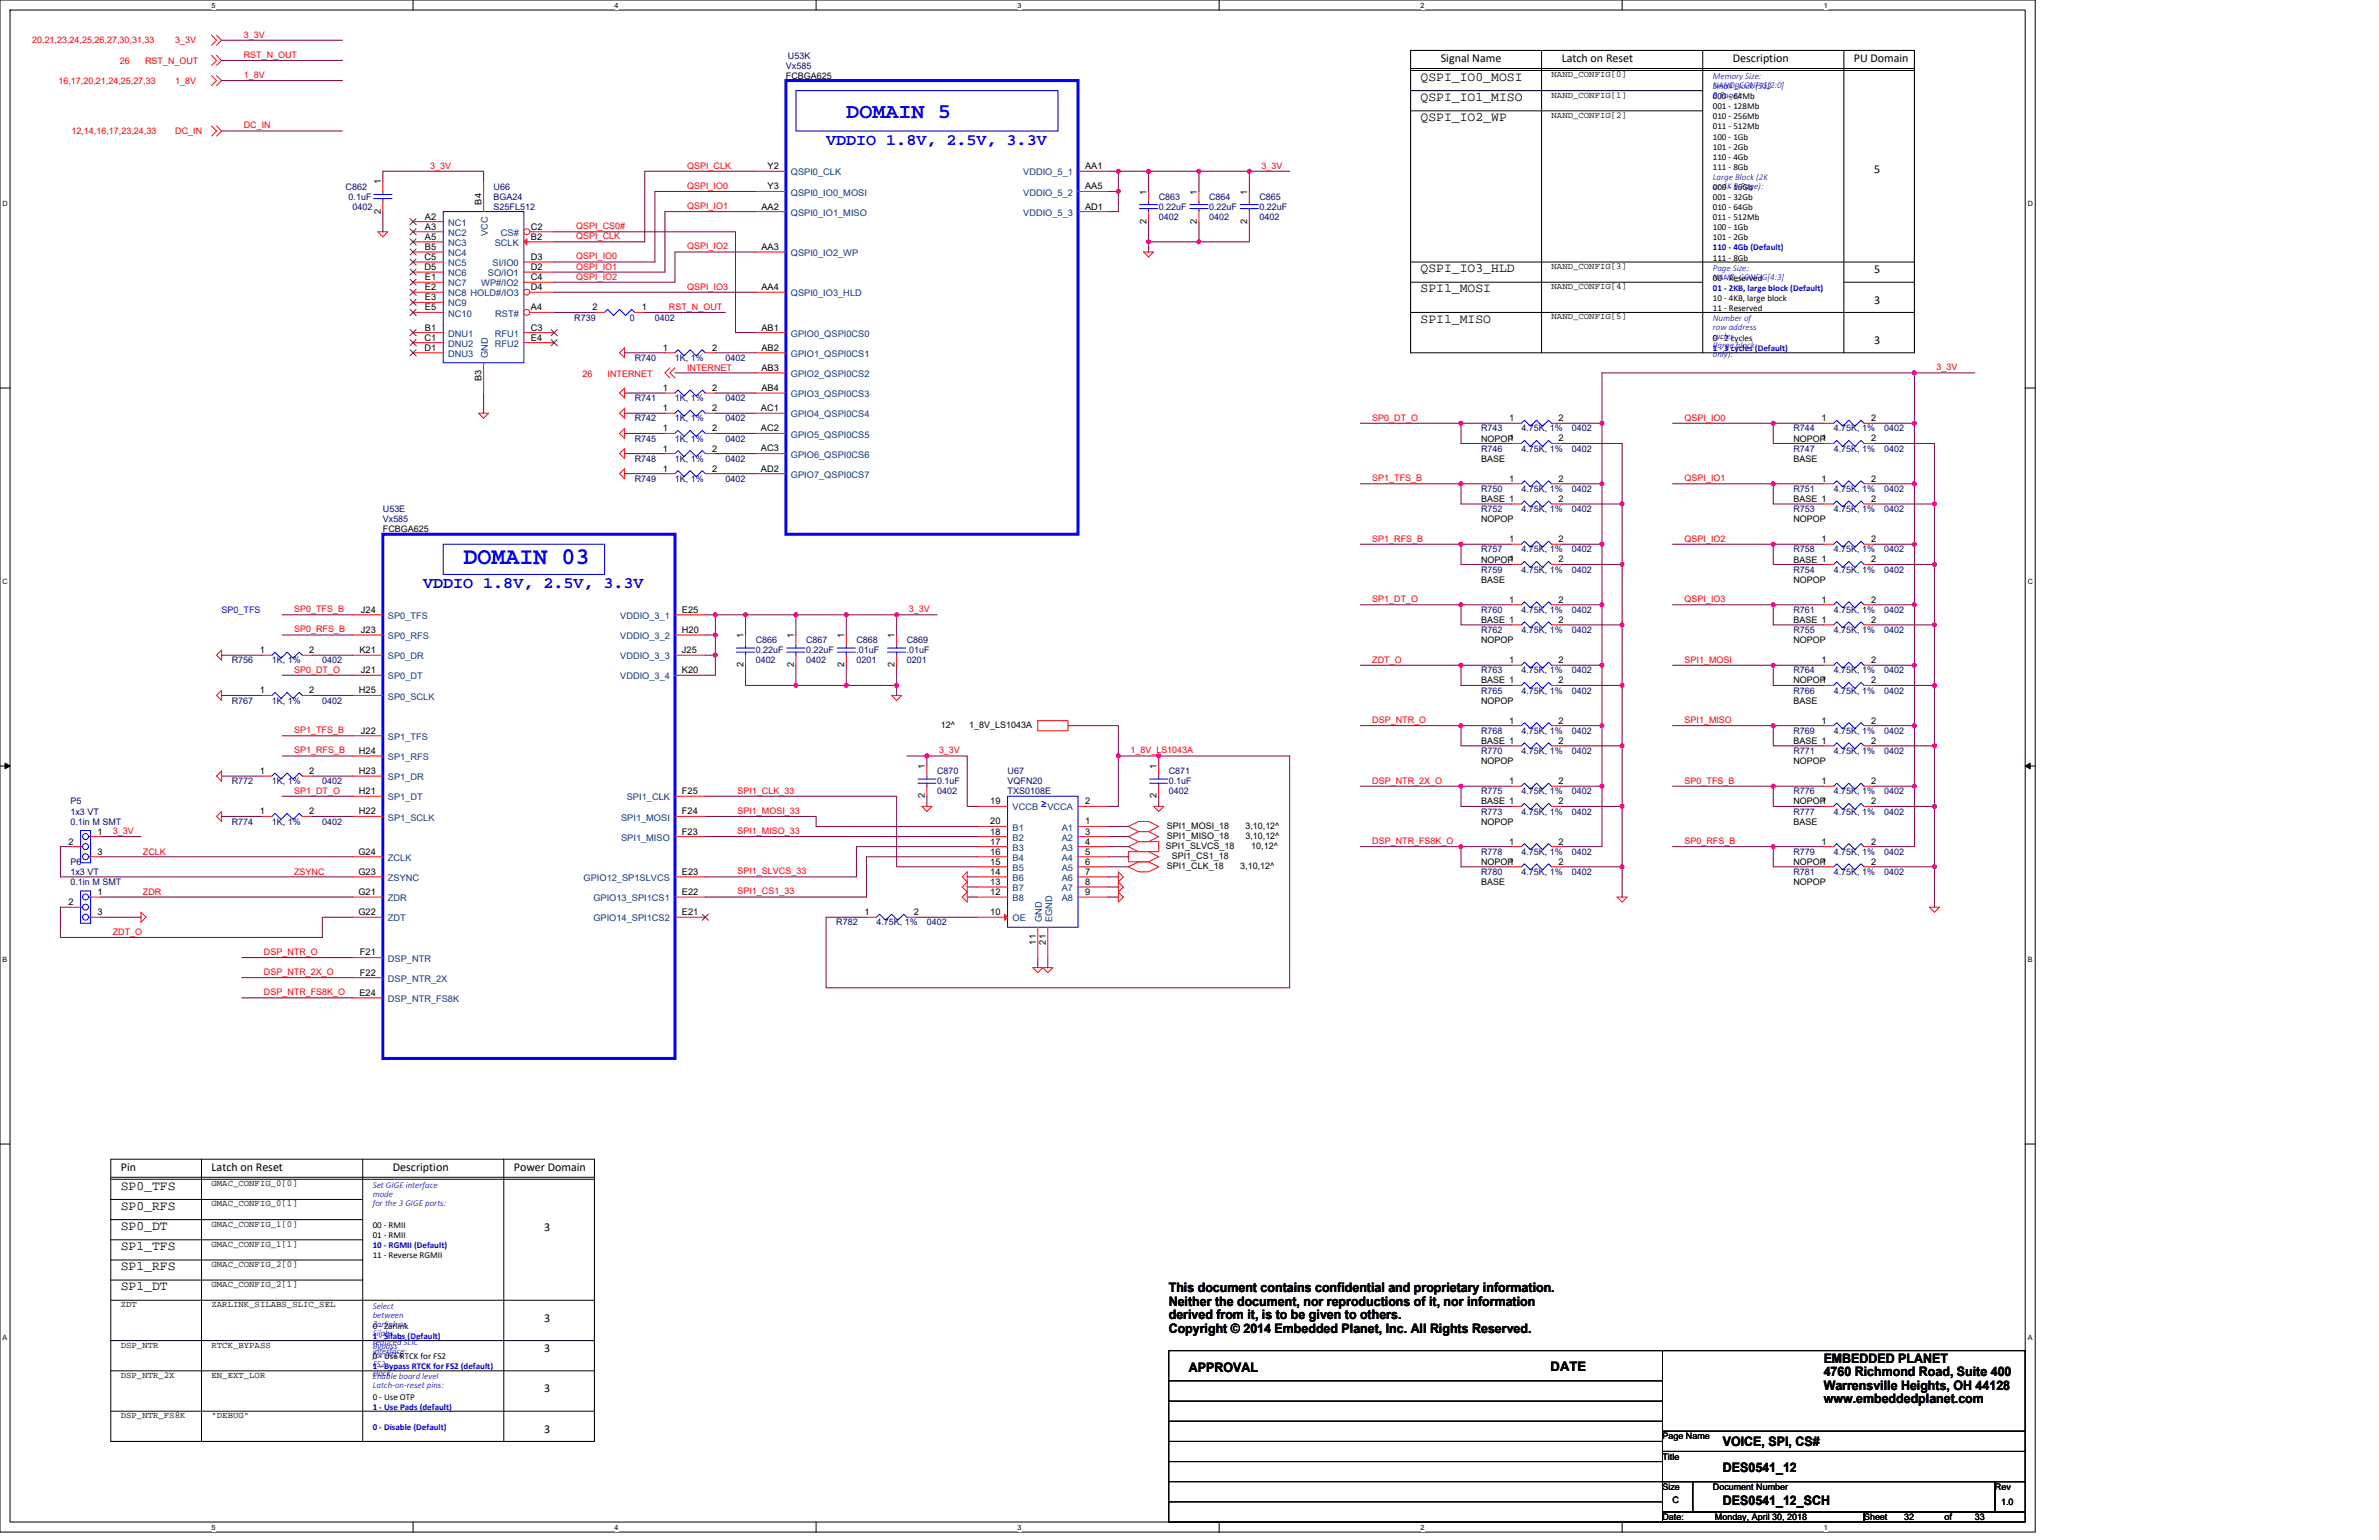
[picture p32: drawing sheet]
<svg xmlns="http://www.w3.org/2000/svg" width="432mm" height="279mm" viewBox="0 0 432 279" stroke-linecap="round" stroke-linejoin="round" font-family="sans-serif">
<defs><g id="words">
<text font-size="4.4" fill="#00f" x="84.1" y="102.4">DOMAIN 03</text>
<text font-size="3.8" fill="#00f" x="153.6" y="21.5">DOMAIN 5</text>
<g font-size="2.9" fill="#00f">
<text x="149.9" y="26.2">VDDIO 1.8V, 2.5V, 3.3V</text>
<text x="76.8" y="106.7">VDDIO 1.8V, 2.5V, 3.3V</text>
</g>
<g font-size="2.4">
<text x="257.9" y="14.6">QSPI_IO0_MOSI</text>
<text x="257.9" y="18.3">QSPI_IO1_MISO</text>
<text x="257.9" y="22">QSPI_IO2_WP</text>
<text x="257.9" y="49.4">QSPI_IO3_HLD</text>
<text x="257.9" y="53.1">SPI1_MOSI</text>
<text x="257.9" y="58.5">SPI1_MISO</text>
<text x="21.9" y="215.8">SP0_TFS</text>
<text x="21.9" y="219.5">SP0_RFS</text>
<text x="21.9" y="223.1">SP0_DT</text>
<text x="21.9" y="226.8">SP1_TFS</text>
<text x="21.9" y="230.5">SP1_RFS</text>
<text x="21.9" y="234.1">SP1_DT</text>
<text x="212.1" y="234.4">This document contains confidential and proprietary information.</text>
<text x="212.1" y="236.9">Neither the document, nor reproductions of it, nor information</text>
<text x="212.1" y="239.4">derived from it, is to be given to others.</text>
<text x="212.1" y="241.8">Copyright © 2014 Embedded Planet, Inc. All Rights Reserved.</text>
<text x="215.8" y="248.9">APPROVAL</text>
<text x="281.5" y="248.7">DATE</text>
<text x="331" y="247.2">EMBEDDED PLANET</text>
<text x="331" y="249.7">4760 Richmond Road, Suite 400</text>
<text x="331" y="252.2">Warrensville Heights, OH 44128</text>
<text x="331" y="254.6">www.embeddedplanet.com</text>
<text x="312.7" y="262.4">VOICE, SPI, CS#</text>
<text x="312.7" y="267">DES0541_12</text>
<text x="312.7" y="273">DES0541_12_SCH</text>
</g>
<g font-size="2.2">
<text x="261.5" y="11.2">Signal Name</text>
<text x="283.5" y="11.2">Latch on Reset</text>
<text x="314.5" y="11.2">Description</text>
<text x="336.5" y="11.2">PU Domain</text>
<text x="340.1" y="31.3">5</text>
<text x="340.1" y="49.6">5</text>
<text x="340.1" y="55.1">3</text>
<text x="340.1" y="62.4">3</text>
<text x="21.9" y="212.4">Pin</text>
<text x="38.4" y="212.4">Latch on Reset</text>
<text x="71.3" y="212.4">Description</text>
<text x="93.3" y="212.4">Power Domain</text>
<text x="98.7" y="223.4">3</text>
<text x="98.7" y="239.8">3</text>
<text x="98.7" y="245.3">3</text>
<text x="98.7" y="252.6">3</text>
<text x="98.7" y="259.9">3</text>
</g>
<g font-size="1.7">
<text x="69.1" y="33.5" transform="rotate(-90 69.1 33.5)">1</text>
<text x="139.3" y="34.4">Y3</text>
<text x="139.3" y="30.7">Y2</text>
<text x="196.9" y="30.7">AA1</text>
<text x="196.9" y="34.4">AA5</text>
<text x="208.1" y="35.3" transform="rotate(-90 208.1 35.3)">1</text>
<text x="217.2" y="35.3" transform="rotate(-90 217.2 35.3)">1</text>
<text x="226.4" y="35.3" transform="rotate(-90 226.4 35.3)">1</text>
<text x="69.1" y="38.8" transform="rotate(-90 69.1 38.8)">2</text>
<text x="77.1" y="39.8">A2</text>
<text x="77.1" y="41.7">A3</text>
<text x="87.4" y="37.1" transform="rotate(-90 87.4 37.1)">B4</text>
<text x="96.4" y="41.7">C2</text>
<text x="138.2" y="38">AA2</text>
<text x="196.9" y="38">AD1</text>
<text x="208.1" y="40.6" transform="rotate(-90 208.1 40.6)">2</text>
<text x="217.2" y="40.6" transform="rotate(-90 217.2 40.6)">2</text>
<text x="226.4" y="40.6" transform="rotate(-90 226.4 40.6)">2</text>
<text x="77" y="47.2">C5</text>
<text x="77.1" y="43.5">A5</text>
<text x="77.1" y="45.3">B5</text>
<text x="96.4" y="43.5">B2</text>
<text x="96.4" y="47.2">D3</text>
<text x="138.2" y="45.3">AA3</text>
<text x="77" y="49">D5</text>
<text x="77.1" y="50.8">E1</text>
<text x="77.1" y="52.6">E2</text>
<text x="96.4" y="52.6">D4</text>
<text x="96.4" y="50.8">C4</text>
<text x="96.4" y="49">D2</text>
<text x="138.2" y="52.6">AA4</text>
<text x="77.1" y="54.5">E3</text>
<text x="77.1" y="56.3">E5</text>
<text x="77.1" y="60">B1</text>
<text x="96.4" y="60">C3</text>
<text x="96.4" y="56.3">A4</text>
<text x="107.5" y="56.3">2</text>
<text x="116.5" y="56.3">1</text>
<text x="138.2" y="60">AB1</text>
<text x="77" y="61.8">C1</text>
<text x="77" y="63.6">D1</text>
<text x="96.4" y="61.8">E4</text>
<text x="120.3" y="63.6">1</text>
<text x="129.3" y="63.6">2</text>
<text x="138.2" y="63.6">AB2</text>
<text x="87.4" y="69.2" transform="rotate(-90 87.4 69.2)">B3</text>
<text x="120.3" y="70.9">1</text>
<text x="129.3" y="70.9">2</text>
<text x="138.2" y="70.9">AB4</text>
<text x="138.2" y="67.3">AB3</text>
<text x="120.3" y="74.6">1</text>
<text x="129.3" y="74.6">2</text>
<text x="138.1" y="74.6">AC1</text>
<text x="273.9" y="76.4">1</text>
<text x="282.9" y="76.4">2</text>
<text x="330.6" y="76.4">1</text>
<text x="339.6" y="76.4">2</text>
<text x="120.3" y="81.9">1</text>
<text x="120.3" y="78.3">1</text>
<text x="129.3" y="81.9">2</text>
<text x="129.3" y="78.3">2</text>
<text x="138.1" y="78.3">AC2</text>
<text x="138.1" y="81.9">AC3</text>
<text x="273.9" y="80.1">1</text>
<text x="282.9" y="80.1">2</text>
<text x="330.6" y="80.1">1</text>
<text x="339.6" y="80.1">2</text>
<text x="120.3" y="85.6">1</text>
<text x="129.3" y="85.6">2</text>
<text x="138.1" y="85.6">AD2</text>
<text x="273.9" y="87.4">1</text>
<text x="282.9" y="87.4">2</text>
<text x="330.6" y="87.4">1</text>
<text x="339.6" y="87.4">2</text>
<text x="282.9" y="91.1">2</text>
<text x="339.6" y="91.1">2</text>
<text x="273.9" y="98.4">1</text>
<text x="282.9" y="98.4">2</text>
<text x="330.6" y="98.4">1</text>
<text x="339.6" y="98.4">2</text>
<text x="273.9" y="102">1</text>
<text x="282.9" y="102">2</text>
<text x="339.6" y="102">2</text>
<text x="65.5" y="111.2">J24</text>
<text x="123.8" y="111.2">E25</text>
<text x="273.9" y="109.3">1</text>
<text x="282.9" y="113">2</text>
<text x="282.9" y="109.3">2</text>
<text x="330.6" y="109.3">1</text>
<text x="339.6" y="109.3">2</text>
<text x="339.6" y="113">2</text>
<text x="47.2" y="118.5">1</text>
<text x="56.1" y="118.5">2</text>
<text x="65.2" y="118.5">K21</text>
<text x="65.5" y="114.8">J23</text>
<text x="123.8" y="114.8">H20</text>
<text x="123.8" y="118.5">J25</text>
<text x="134.9" y="115.8" transform="rotate(-90 134.9 115.8)">1</text>
<text x="144.1" y="115.8" transform="rotate(-90 144.1 115.8)">1</text>
<text x="153.2" y="115.8" transform="rotate(-90 153.2 115.8)">1</text>
<text x="162.4" y="115.8" transform="rotate(-90 162.4 115.8)">1</text>
<text x="47.2" y="125.8">1</text>
<text x="56.1" y="125.8">2</text>
<text x="65.2" y="125.8">H25</text>
<text x="65.5" y="122.1">J21</text>
<text x="123.8" y="122.1">K20</text>
<text x="134.9" y="121.1" transform="rotate(-90 134.9 121.1)">2</text>
<text x="144.1" y="121.1" transform="rotate(-90 144.1 121.1)">2</text>
<text x="153.2" y="121.1" transform="rotate(-90 153.2 121.1)">2</text>
<text x="162.4" y="121.1" transform="rotate(-90 162.4 121.1)">2</text>
<text x="273.9" y="120.3">1</text>
<text x="282.9" y="120.3">2</text>
<text x="282.9" y="124">2</text>
<text x="330.6" y="124">1</text>
<text x="330.6" y="120.3">1</text>
<text x="339.6" y="124">2</text>
<text x="339.6" y="120.3">2</text>
<text x="273.9" y="131.3">1</text>
<text x="282.9" y="131.3">2</text>
<text x="330.6" y="131.3">1</text>
<text x="339.6" y="131.3">2</text>
<text x="65.2" y="136.8">H24</text>
<text x="65.5" y="133.1">J22</text>
<text x="282.9" y="134.9">2</text>
<text x="339.6" y="134.9">2</text>
<text x="47.2" y="140.4">1</text>
<text x="56.1" y="140.4">2</text>
<text x="65.2" y="140.4">H23</text>
<text x="167.9" y="139.5" transform="rotate(-90 167.9 139.5)">1</text>
<text x="209.9" y="139.5" transform="rotate(-90 209.9 139.5)">1</text>
<text x="273.9" y="142.3">1</text>
<text x="282.9" y="142.3">2</text>
<text x="330.6" y="142.3">1</text>
<text x="339.6" y="142.3">2</text>
<text x="47.2" y="147.7">1</text>
<text x="56.1" y="147.7">2</text>
<text x="65.2" y="144.1">H21</text>
<text x="65.2" y="147.7">H22</text>
<text x="123.8" y="147.7">F24</text>
<text x="123.8" y="144.1">F25</text>
<text x="167.9" y="144.8" transform="rotate(-90 167.9 144.8)">2</text>
<text x="179.7" y="149.6">20</text>
<text x="179.7" y="145.9">19</text>
<text x="196.9" y="149.6">1</text>
<text x="196.9" y="145.9">2</text>
<text x="209.9" y="144.8" transform="rotate(-90 209.9 144.8)">2</text>
<text x="282.9" y="145.9">2</text>
<text x="330.6" y="145.9">1</text>
<text x="339.6" y="145.9">2</text>
<text x="12.4" y="153.2">2</text>
<text x="17.7" y="151.4">1</text>
<text x="17.7" y="155.1">3</text>
<text x="65" y="155.1">G24</text>
<text x="123.8" y="151.4">F23</text>
<text x="179.7" y="151.4">18</text>
<text x="179.7" y="153.2">17</text>
<text x="179.7" y="155.1">16</text>
<text x="196.9" y="151.4">3</text>
<text x="196.9" y="153.2">4</text>
<text x="196.9" y="155.1">5</text>
<text x="273.9" y="153.2">1</text>
<text x="282.9" y="153.2">2</text>
<text x="330.6" y="153.2">1</text>
<text x="339.6" y="153.2">2</text>
<text x="65" y="158.7">G23</text>
<text x="123.8" y="158.7">E23</text>
<text x="179.7" y="156.9">15</text>
<text x="179.7" y="158.7">14</text>
<text x="179.7" y="160.5">13</text>
<text x="196.9" y="156.9">6</text>
<text x="196.9" y="158.7">7</text>
<text x="196.9" y="160.5">8</text>
<text x="273.9" y="156.9">1</text>
<text x="282.9" y="156.9">2</text>
<text x="330.6" y="156.9">1</text>
<text x="339.6" y="156.9">2</text>
<text x="12.4" y="164.2">2</text>
<text x="17.7" y="162.4">1</text>
<text x="17.7" y="166">3</text>
<text x="65" y="162.4">G21</text>
<text x="65" y="166">G22</text>
<text x="123.8" y="166">E21</text>
<text x="123.8" y="162.4">E22</text>
<text x="156.9" y="166">1</text>
<text x="165.9" y="166">2</text>
<text x="179.7" y="166">10</text>
<text x="179.7" y="162.4">12</text>
<text x="196.9" y="162.4">9</text>
<text x="65.3" y="173.4">F21</text>
<text x="188" y="171.4" transform="rotate(-90 188 171.4)">11</text>
<text x="189.8" y="171.4" transform="rotate(-90 189.8 171.4)">21</text>
<text x="65.3" y="177">F22</text>
<text x="65.2" y="180.7">E24</text>
</g>
<g font-size="1.7" fill="#004080">
<text x="143.6" y="35.5">QSPI0_IO0_MOSI</text>
<text x="143.6" y="31.8">QSPI0_CLK</text>
<text x="185.7" y="31.8">VDDIO_5_1</text>
<text x="185.7" y="35.5">VDDIO_5_2</text>
<text x="81.4" y="41">NC1</text>
<text x="143.6" y="39.1">QSPI0_IO1_MISO</text>
<text x="185.7" y="39.1">VDDIO_5_3</text>
<text x="81.4" y="42.8">NC2</text>
<text x="81.4" y="44.6">NC3</text>
<text x="81.4" y="46.5">NC4</text>
<text x="88.5" y="42.8" transform="rotate(-90 88.5 42.8)">VCC</text>
<text x="89.8" y="44.6">SCLK</text>
<text x="90.9" y="42.8">CS#</text>
<text x="143.6" y="46.5">QSPI0_IO2_WP</text>
<text x="81.4" y="48.3">NC5</text>
<text x="81.4" y="50.1">NC6</text>
<text x="81.4" y="51.9">NC7</text>
<text x="81.4" y="53.8">NC8 HOLD#/IO3</text>
<text x="87.4" y="51.9">WP#/IO2</text>
<text x="88.6" y="50.1">SO/IO1</text>
<text x="89.4" y="48.3">SI/IO0</text>
<text x="143.6" y="53.8">QSPI0_IO3_HLD</text>
<text x="81.4" y="55.6">NC9</text>
<text x="81.4" y="57.4">NC10</text>
<text x="89.9" y="57.4">RST#</text>
<text x="81.4" y="61.1">DNU1</text>
<text x="81.4" y="62.9">DNU2</text>
<text x="81.4" y="64.7">DNU3</text>
<text x="88.5" y="64.9" transform="rotate(-90 88.5 64.9)">GND</text>
<text x="89.8" y="61.1">RFU1</text>
<text x="89.8" y="62.9">RFU2</text>
<text x="143.6" y="64.7">GPIO1_QSPI0CS1</text>
<text x="143.6" y="61.1">GPIO0_QSPI0CS0</text>
<text x="143.6" y="68.4">GPIO2_QSPI0CS2</text>
<text x="143.6" y="72.1">GPIO3_QSPI0CS3</text>
<text x="143.6" y="75.7">GPIO4_QSPI0CS4</text>
<text x="143.6" y="79.4">GPIO5_QSPI0CS5</text>
<text x="143.6" y="83">GPIO6_QSPI0CS6</text>
<text x="143.6" y="86.7">GPIO7_QSPI0CS7</text>
<text x="70.4" y="112.3">SP0_TFS</text>
<text x="112.6" y="112.3">VDDIO_3_1</text>
<text x="70.4" y="116">SP0_RFS</text>
<text x="70.4" y="119.6">SP0_DR</text>
<text x="112.6" y="116">VDDIO_3_2</text>
<text x="112.6" y="119.6">VDDIO_3_3</text>
<text x="70.4" y="123.3">SP0_DT</text>
<text x="112.6" y="123.3">VDDIO_3_4</text>
<text x="70.4" y="126.9">SP0_SCLK</text>
<text x="70.4" y="134.2">SP1_TFS</text>
<text x="70.4" y="137.9">SP1_RFS</text>
<text x="70.4" y="141.5">SP1_DR</text>
<text x="70.4" y="145.2">SP1_DT</text>
<text x="70.4" y="148.9">SP1_SCLK</text>
<text x="112.7" y="148.9">SPI1_MOSI</text>
<text x="113.8" y="145.2">SPI1_CLK</text>
<text x="183.8" y="147">VCCB</text>
<text x="190.1" y="147">VCCA</text>
<text x="112.7" y="152.5">SPI1_MISO</text>
<text x="183.8" y="150.7">B1</text>
<text x="183.8" y="152.5">B2</text>
<text x="183.8" y="154.3">B3</text>
<text x="192.7" y="150.7">A1</text>
<text x="192.7" y="152.5">A2</text>
<text x="192.7" y="154.3">A3</text>
<text x="70.4" y="156.2">ZCLK</text>
<text x="70.4" y="159.8">ZSYNC</text>
<text x="105.9" y="159.8">GPIO12_SP1SLVCS</text>
<text x="183.8" y="156.2">B4</text>
<text x="183.8" y="158">B5</text>
<text x="183.8" y="159.8">B6</text>
<text x="183.8" y="161.7">B7</text>
<text x="192.7" y="156.2">A4</text>
<text x="192.7" y="158">A5</text>
<text x="192.7" y="159.8">A6</text>
<text x="192.7" y="161.7">A7</text>
<text x="70.4" y="163.5">ZDR</text>
<text x="70.4" y="167.2">ZDT</text>
<text x="107.7" y="167.2">GPIO14_SPI1CS2</text>
<text x="107.7" y="163.5">GPIO13_SPI1CS1</text>
<text x="183.8" y="167.2">OE</text>
<text x="183.8" y="163.5">B8</text>
<text x="189.1" y="167.3" transform="rotate(-90 189.1 167.3)">GND</text>
<text x="190.9" y="167.3" transform="rotate(-90 190.9 167.3)">EGND</text>
<text x="192.7" y="163.5">A8</text>
<text x="70.4" y="174.5">DSP_NTR</text>
<text x="70.4" y="178.1">DSP_NTR_2X</text>
<text x="70.4" y="181.8">DSP_NTR_FS8K</text>
</g>
<g font-size="1.6" fill="#f00">
<text x="5.8" y="7.9">20,21,23,24,25,26,27,30,31,33</text>
<text x="21.8" y="11.5">26</text>
<text x="26.3" y="11.5">RST_N_OUT</text>
<text x="31.8" y="7.9">3_3V</text>
<text x="44.2" y="6.8">3_3V</text>
<text x="44.2" y="10.5">RST_N_OUT</text>
<text x="10.6" y="15.2">16,17,20,21,24,25,27,33</text>
<text x="31.8" y="15.2">1_8V</text>
<text x="44.2" y="14.2">1_8V</text>
<text x="44.2" y="23.3">DC_IN</text>
<text x="13" y="24.3">12,14,16,17,23,24,33</text>
<text x="31.8" y="24.3">DC_IN</text>
<text x="78.1" y="30.6">3_3V</text>
<text x="124.7" y="30.6">QSPI_CLK</text>
<text x="124.7" y="34.3">QSPI_IO0</text>
<text x="229" y="30.6">3_3V</text>
<text x="104.6" y="41.6">QSPI_CS0#</text>
<text x="124.7" y="37.9">QSPI_IO1</text>
<text x="104.6" y="47.1">QSPI_IO0</text>
<text x="104.6" y="43.4">QSPI_CLK</text>
<text x="124.7" y="45.3">QSPI_IO2</text>
<text x="104.6" y="48.9">QSPI_IO1</text>
<text x="104.6" y="50.7">QSPI_IO2</text>
<text x="124.7" y="52.6">QSPI_IO3</text>
<text x="121.4" y="56.2">RST_N_OUT</text>
<text x="105.7" y="68.4">26</text>
<text x="110.3" y="68.4">INTERNET</text>
<text x="124.7" y="67.3">INTERNET</text>
<text x="351.5" y="67.2">3_3V</text>
<text x="249.1" y="76.3">SP0_DT_O</text>
<text x="305.8" y="76.3">QSPI_IO0</text>
<text x="249.1" y="87.3">SP1_TFS_B</text>
<text x="305.8" y="87.3">QSPI_IO1</text>
<text x="249.1" y="98.3">SP1_RFS_B</text>
<text x="305.8" y="98.3">QSPI_IO2</text>
<text x="53.4" y="111.1">SP0_TFS_B</text>
<text x="165" y="111.1">3_3V</text>
<text x="249.1" y="109.3">SP1_DT_O</text>
<text x="305.8" y="109.3">QSPI_IO3</text>
<text x="53.4" y="114.7">SP0_RFS_B</text>
<text x="53.4" y="122">SP0_DT_O</text>
<text x="249.1" y="120.2">ZDT_O</text>
<text x="305.8" y="120.2">SPI1_MOSI</text>
<text x="249.1" y="131.2">DSP_NTR_O</text>
<text x="305.8" y="131.2">SPI1_MISO</text>
<text x="53.4" y="133">SP1_TFS_B</text>
<text x="53.4" y="136.7">SP1_RFS_B</text>
<text x="170.4" y="136.7">3_3V</text>
<text x="205.2" y="136.7">1_8V_LS1043A</text>
<text x="53.4" y="144">SP1_DT_O</text>
<text x="133.9" y="144">SPI1_CLK_33</text>
<text x="249.1" y="142.2">DSP_NTR_2X_O</text>
<text x="305.8" y="142.2">SP0_TFS_B</text>
<text x="133.9" y="147.7">SPI1_MOSI_33</text>
<text x="20.5" y="151.3">3_3V</text>
<text x="26" y="155.1">ZCLK</text>
<text x="133.9" y="151.3">SPI1_MISO_33</text>
<text x="249.1" y="153.1">DSP_NTR_FS8K_O</text>
<text x="305.8" y="153.1">SP0_RFS_B</text>
<text x="53.4" y="158.7">ZSYNC</text>
<text x="133.9" y="158.6">SPI1_SLVCS_33</text>
<text x="26" y="162.4">ZDR</text>
<text x="133.9" y="162.3">SPI1_CS1_33</text>
<text x="20.5" y="169.6">ZDT_O</text>
<text x="47.9" y="173.3">DSP_NTR_O</text>
<text x="47.9" y="176.9">DSP_NTR_2X_O</text>
<text x="47.9" y="180.6">DSP_NTR_FS8K_O</text>
</g>
<g font-size="1.6" fill="#000080">
<text x="143" y="10.6">U53K</text>
<text x="142.6" y="12.4">Vx585</text>
<text x="62.7" y="34.4">C862</text>
<text x="89.6" y="34.4">U66</text>
<text x="63.3" y="36.2">0.1uF</text>
<text x="64" y="38.1">0402</text>
<text x="89.6" y="38.1">S25FL512</text>
<text x="89.6" y="36.2">BGA24</text>
<text x="210.3" y="36.2">C863</text>
<text x="210.3" y="38.1">0.22uF</text>
<text x="210.3" y="39.9">0402</text>
<text x="219.5" y="36.2">C864</text>
<text x="219.5" y="38.1">0.22uF</text>
<text x="219.5" y="39.9">0402</text>
<text x="228.6" y="36.2">C865</text>
<text x="228.6" y="38.1">0.22uF</text>
<text x="228.6" y="39.9">0402</text>
<text x="104.2" y="58.2">R739</text>
<text x="114.3" y="58.2">0</text>
<text x="118.9" y="58.2">0402</text>
<text x="115.2" y="65.5">R740</text>
<text x="122.5" y="65.5">1K, 1%</text>
<text x="131.7" y="65.5">0402</text>
<text x="115.2" y="72.8">R741</text>
<text x="115.2" y="76.5">R742</text>
<text x="122.5" y="72.8">1K, 1%</text>
<text x="122.5" y="76.5">1K, 1%</text>
<text x="131.7" y="72.8">0402</text>
<text x="131.7" y="76.5">0402</text>
<text x="115.2" y="83.8">R748</text>
<text x="115.2" y="80.1">R745</text>
<text x="122.5" y="83.8">1K, 1%</text>
<text x="122.5" y="80.1">1K, 1%</text>
<text x="131.7" y="83.8">0402</text>
<text x="131.7" y="80.1">0402</text>
<text x="268.8" y="81.9">R746</text>
<text x="268.8" y="78.3">R743</text>
<text x="276.1" y="81.9">4.75K, 1%</text>
<text x="276.1" y="78.3">4.75K, 1%</text>
<text x="285.3" y="81.9">0402</text>
<text x="285.3" y="78.3">0402</text>
<text x="325.5" y="78.3">R744</text>
<text x="325.5" y="81.9">R747</text>
<text x="332.8" y="78.3">4.75K, 1%</text>
<text x="332.8" y="81.9">4.75K, 1%</text>
<text x="342" y="78.3">0402</text>
<text x="342" y="81.9">0402</text>
<text x="115.2" y="87.4">R749</text>
<text x="122.5" y="87.4">1K, 1%</text>
<text x="131.7" y="87.4">0402</text>
<text x="268.8" y="89.3">R750</text>
<text x="276.1" y="89.3">4.75K, 1%</text>
<text x="285.3" y="89.3">0402</text>
<text x="325.5" y="89.3">R751</text>
<text x="332.8" y="89.3">4.75K, 1%</text>
<text x="342" y="89.3">0402</text>
<text x="69.5" y="92.9">U53E</text>
<text x="69.5" y="94.7">Vx585</text>
<text x="268.8" y="92.9">R752</text>
<text x="276.1" y="92.9">4.75K, 1%</text>
<text x="285.3" y="92.9">0402</text>
<text x="325.5" y="92.9">R753</text>
<text x="332.8" y="92.9">4.75K, 1%</text>
<text x="342" y="92.9">0402</text>
<text x="268.8" y="100.2">R757</text>
<text x="276.1" y="100.2">4.75K, 1%</text>
<text x="285.3" y="100.2">0402</text>
<text x="325.5" y="100.2">R758</text>
<text x="332.8" y="100.2">4.75K, 1%</text>
<text x="342" y="100.2">0402</text>
<text x="268.8" y="103.9">R759</text>
<text x="276.1" y="103.9">4.75K, 1%</text>
<text x="285.3" y="103.9">0402</text>
<text x="325.5" y="103.9">R754</text>
<text x="332.8" y="103.9">4.75K, 1%</text>
<text x="342" y="103.9">0402</text>
<text x="268.8" y="111.2">R760</text>
<text x="276.1" y="111.2">4.75K, 1%</text>
<text x="285.3" y="111.2">0402</text>
<text x="325.5" y="111.2">R761</text>
<text x="332.8" y="111.2">4.75K, 1%</text>
<text x="342" y="111.2">0402</text>
<text x="137.2" y="116.7">C866</text>
<text x="137.2" y="118.5">0.22uF</text>
<text x="146.3" y="116.7">C867</text>
<text x="146.3" y="118.5">0.22uF</text>
<text x="155.4" y="116.7">C868</text>
<text x="155.4" y="118.5">.01uF</text>
<text x="164.6" y="116.7">C869</text>
<text x="164.6" y="118.5">.01uF</text>
<text x="268.8" y="114.9">R762</text>
<text x="276.1" y="114.9">4.75K, 1%</text>
<text x="285.3" y="114.9">0402</text>
<text x="325.5" y="114.9">R755</text>
<text x="332.8" y="114.9">4.75K, 1%</text>
<text x="342" y="114.9">0402</text>
<text x="42.1" y="120.4">R756</text>
<text x="49.4" y="120.4">1K, 1%</text>
<text x="58.5" y="120.4">0402</text>
<text x="137.2" y="120.4">0402</text>
<text x="146.3" y="120.4">0402</text>
<text x="155.4" y="120.4">0201</text>
<text x="164.6" y="120.4">0201</text>
<text x="268.8" y="122.2">R763</text>
<text x="268.8" y="125.8">R765</text>
<text x="276.1" y="122.2">4.75K, 1%</text>
<text x="276.1" y="125.8">4.75K, 1%</text>
<text x="285.3" y="122.2">0402</text>
<text x="285.3" y="125.8">0402</text>
<text x="325.5" y="125.8">R766</text>
<text x="325.5" y="122.2">R764</text>
<text x="332.8" y="125.8">4.75K, 1%</text>
<text x="332.8" y="122.2">4.75K, 1%</text>
<text x="342" y="125.8">0402</text>
<text x="342" y="122.2">0402</text>
<text x="42.1" y="127.7">R767</text>
<text x="49.4" y="127.7">1K, 1%</text>
<text x="58.5" y="127.7">0402</text>
<text x="268.8" y="136.8">R770</text>
<text x="268.8" y="133.1">R768</text>
<text x="276.1" y="136.8">4.75K, 1%</text>
<text x="276.1" y="133.1">4.75K, 1%</text>
<text x="285.3" y="136.8">0402</text>
<text x="285.3" y="133.1">0402</text>
<text x="325.5" y="133.1">R769</text>
<text x="325.5" y="136.8">R771</text>
<text x="332.8" y="133.1">4.75K, 1%</text>
<text x="332.8" y="136.8">4.75K, 1%</text>
<text x="342" y="133.1">0402</text>
<text x="342" y="136.8">0402</text>
<text x="42.1" y="142.3">R772</text>
<text x="49.4" y="142.3">1K, 1%</text>
<text x="58.5" y="142.3">0402</text>
<text x="170.1" y="140.5">C870</text>
<text x="170.1" y="142.3">0.1uF</text>
<text x="182.9" y="140.5">U67</text>
<text x="182.9" y="142.3">VQFN20</text>
<text x="212.1" y="140.5">C871</text>
<text x="212.1" y="142.3">0.1uF</text>
<text x="12.8" y="145.9">P5</text>
<text x="12.8" y="149.6">0.1in M SMT</text>
<text x="12.8" y="147.8">1x3 VT</text>
<text x="42.1" y="149.6">R774</text>
<text x="49.4" y="149.6">1K, 1%</text>
<text x="58.5" y="149.6">0402</text>
<text x="170.1" y="144.1">0402</text>
<text x="182.9" y="144.1">TXS0108E</text>
<text x="212.1" y="144.1">0402</text>
<text x="268.8" y="144.1">R775</text>
<text x="268.8" y="147.8">R773</text>
<text x="276.1" y="144.1">4.75K, 1%</text>
<text x="276.1" y="147.8">4.75K, 1%</text>
<text x="285.3" y="144.1">0402</text>
<text x="285.3" y="147.8">0402</text>
<text x="325.5" y="147.8">R777</text>
<text x="325.5" y="144.1">R776</text>
<text x="332.8" y="147.8">4.75K, 1%</text>
<text x="332.8" y="144.1">4.75K, 1%</text>
<text x="342" y="147.8">0402</text>
<text x="342" y="144.1">0402</text>
<text x="268.8" y="155.1">R778</text>
<text x="276.1" y="155.1">4.75K, 1%</text>
<text x="285.3" y="155.1">0402</text>
<text x="325.5" y="155.1">R779</text>
<text x="332.8" y="155.1">4.75K, 1%</text>
<text x="342" y="155.1">0402</text>
<text x="12.8" y="156.9">P6</text>
<text x="12.8" y="160.6">0.1in M SMT</text>
<text x="12.8" y="158.8">1x3 VT</text>
<text x="268.8" y="158.7">R780</text>
<text x="276.1" y="158.7">4.75K, 1%</text>
<text x="285.3" y="158.7">0402</text>
<text x="325.5" y="158.7">R781</text>
<text x="332.8" y="158.7">4.75K, 1%</text>
<text x="342" y="158.7">0402</text>
<text x="151.8" y="167.9">R782</text>
<text x="159.1" y="167.9">4.75K, 1%</text>
<text x="168.2" y="167.9">0402</text>
</g>
<g font-size="1.6">
<text x="142.6" y="14.3">FCBGA625</text>
<text x="281.6" y="14.1">NAND_CONFIG[0]</text>
<text x="281.6" y="17.7">NAND_CONFIG[1]</text>
<text x="310.9" y="18">000 ‐ 64Mb</text>
<text x="281.6" y="21.4">NAND_CONFIG[2]</text>
<text x="310.9" y="19.8">001 ‐ 128Mb</text>
<text x="310.9" y="23.5">011 ‐ 512Mb</text>
<text x="310.9" y="21.7">010 ‐ 256Mb</text>
<text x="310.9" y="25.3">100 ‐ 1Gb</text>
<text x="310.9" y="27.1">101 ‐ 2Gb</text>
<text x="310.9" y="29">110 ‐ 4Gb</text>
<text x="310.9" y="30.8">111 ‐ 8Gb</text>
<text x="310.9" y="34.5">000 ‐ 16Gb</text>
<text x="310.9" y="36.3">001 ‐ 32Gb</text>
<text x="310.9" y="39.9">011 ‐ 512Mb</text>
<text x="310.9" y="41.8">100 ‐ 1Gb</text>
<text x="310.9" y="38.1">010 ‐ 64Gb</text>
<text x="310.9" y="43.6">101 ‐ 2Gb</text>
<text x="310.9" y="47.3">111 ‐ 8Gb</text>
<text x="281.6" y="48.8">NAND_CONFIG[3]</text>
<text x="281.6" y="52.5">NAND_CONFIG[4]</text>
<text x="310.9" y="50.9">00 ‐ Reserved</text>
<text x="281.6" y="58">NAND_CONFIG[5]</text>
<text x="310.9" y="56.4">11 ‐ Reserved</text>
<text x="310.9" y="54.6">10 ‐ 4KB, large block</text>
<text x="310.9" y="61.9">0 ‐ 2 cycles</text>
<text x="268.8" y="83.8">BASE</text>
<text x="268.8" y="80.1">NOPOP</text>
<text x="325.5" y="80.1">NOPOP</text>
<text x="325.5" y="83.8">BASE</text>
<text x="268.8" y="94.7">NOPOP</text>
<text x="268.8" y="91.1">BASE 1</text>
<text x="325.5" y="94.7">NOPOP</text>
<text x="325.5" y="91.1">BASE 1</text>
<text x="69.5" y="96.6">FCBGA625</text>
<text x="268.8" y="102.1">NOPOP</text>
<text x="268.8" y="105.7">BASE</text>
<text x="325.5" y="102.1">BASE 1</text>
<text x="325.5" y="105.7">NOPOP</text>
<text x="268.8" y="113">BASE 1</text>
<text x="325.5" y="113">BASE 1</text>
<text x="268.8" y="116.7">NOPOP</text>
<text x="325.5" y="116.7">NOPOP</text>
<text x="268.8" y="124">BASE 1</text>
<text x="325.5" y="124">NOPOP</text>
<text x="268.8" y="127.7">NOPOP</text>
<text x="325.5" y="127.7">BASE</text>
<text x="170.8" y="132.1">12^</text>
<text x="175.9" y="132.1">1_8V_LS1043A</text>
<text x="268.8" y="135">BASE 1</text>
<text x="325.5" y="135">BASE 1</text>
<text x="268.8" y="138.6">NOPOP</text>
<text x="325.5" y="138.6">NOPOP</text>
<text x="268.8" y="145.9">BASE 1</text>
<text x="268.8" y="149.6">NOPOP</text>
<text x="325.5" y="149.6">BASE</text>
<text x="325.5" y="145.9">NOPOP</text>
<text x="211.6" y="154">SPI1_SLVCS_18</text>
<text x="211.8" y="150.3">SPI1_MOSI_18</text>
<text x="211.8" y="152.2">SPI1_MISO_18</text>
<text x="212.7" y="155.8">SPI1_CS1_18</text>
<text x="226" y="150.3">3,10,12^</text>
<text x="226" y="152.2">3,10,12^</text>
<text x="227.1" y="154">10,12^</text>
<text x="211.8" y="157.6">SPI1_CLK_18</text>
<text x="225.1" y="157.6">3,10,12^</text>
<text x="268.8" y="160.6">BASE</text>
<text x="268.8" y="156.9">NOPOP</text>
<text x="325.5" y="160.6">NOPOP</text>
<text x="325.5" y="156.9">NOPOP</text>
<text x="38.4" y="215.2">GMAC_CONFIG_0[0]</text>
<text x="38.4" y="218.9">GMAC_CONFIG_0[1]</text>
<text x="38.4" y="222.5">GMAC_CONFIG_1[0]</text>
<text x="38.4" y="226.2">GMAC_CONFIG_1[1]</text>
<text x="67.6" y="222.8">00 ‐ RMII</text>
<text x="67.6" y="224.6">01 ‐ RMII</text>
<text x="38.4" y="229.9">GMAC_CONFIG_2[0]</text>
<text x="38.4" y="233.5">GMAC_CONFIG_2[1]</text>
<text x="67.6" y="228.3">11 ‐ Reverse RGMII</text>
<text x="21.9" y="237.2">ZDT</text>
<text x="38.4" y="237.2">ZARLINK_SILABS_SLIC_SEL</text>
<text x="21.9" y="244.5">DSP_NTR</text>
<text x="38.4" y="244.5">RTCK_BYPASS</text>
<text x="67.6" y="241.1">0 ‐ Zarlink</text>
<text x="21.9" y="250">DSP_NTR_2X</text>
<text x="38.4" y="250">EN_EXT_LOR</text>
<text x="67.6" y="246.6">0 ‐ Use RTCK for FS2</text>
<text x="21.9" y="257.3">DSP_NTR_FS8K</text>
<text x="38.4" y="257.3">&quot;DEBUG&quot;</text>
<text x="67.6" y="253.9">0 ‐ Use OTP</text>
<text x="301.8" y="261.2">Page Name</text>
<text x="301.8" y="264.8">Title</text>
<text x="301.8" y="270.3">Size</text>
<text x="301.8" y="275.8">Date:</text>
<text x="303.6" y="272.7">C</text>
<text x="310.9" y="270.3">Document Number</text>
<text x="311.3" y="275.8">Monday, April 30, 2018</text>
<text x="338.3" y="275.8">Sheet</text>
<text x="345.6" y="275.8">32</text>
<text x="353" y="275.8">of</text>
<text x="358.4" y="275.8">33</text>
<text x="362.1" y="270.3">Rev</text>
<text x="363.2" y="273">1.0</text>
</g>
<g font-size="1.6" fill="#00f">
<text x="310.9" y="14.3">Memory Size:</text>
<text x="310.9" y="16">NAND_CONFIG[2:0]</text>
<text x="310.9" y="16.2">Small Block (512</text>
<text x="310.9" y="17.8">B Page):</text>
<text x="310.9" y="32.6">Large Block (2K</text>
<text x="310.9" y="34.2">or 4K B Page):</text>
<text x="310.9" y="45.4">110 ‐ 4Gb (Default)</text>
<text x="310.9" y="49.1">Page Size:</text>
<text x="310.9" y="50.7">NAND_CONFIG[4:3]</text>
<text x="310.9" y="52.7">01 ‐ 2KB, large block (Default)</text>
<text x="310.9" y="58.2">Number of</text>
<text x="310.9" y="59.9">row address</text>
<text x="310.9" y="61.5">cycles</text>
<text x="310.9" y="63.1">(large block</text>
<text x="310.9" y="64.7">only):</text>
<text x="310.9" y="63.7">1 ‐ 3 cycles (Default)</text>
<text x="40.2" y="111.2">SP0_TFS</text>
<text x="67.6" y="215.5">Set GIGE interface</text>
<text x="67.6" y="217.1">mode</text>
<text x="67.6" y="218.8">for the 3 GIGE ports:</text>
<text x="67.6" y="226.5">10 ‐ RGMII (Default)</text>
<text x="67.6" y="237.4">Select</text>
<text x="67.6" y="239.1">between</text>
<text x="67.6" y="240.7">Zarlink or</text>
<text x="67.6" y="242.3">Silabs</text>
<text x="67.6" y="244">reduced SLIC</text>
<text x="67.6" y="245.6">interface:</text>
<text x="67.6" y="242.9">1 ‐ Silabs (Default)</text>
<text x="67.6" y="244.8">Bypass</text>
<text x="67.6" y="248.4">1 ‐ Bypass RTCK for FS2 (default)</text>
<text x="67.6" y="246.4">for RTCK</text>
<text x="67.6" y="248">FS2</text>
<text x="67.6" y="249.7">clock</text>
<text x="67.6" y="250.3">Enable board level</text>
<text x="67.6" y="251.9">Latch‐on‐reset pins:</text>
<text x="67.6" y="255.7">1 ‐ Use Pads (default)</text>
<text x="67.6" y="259.4">0 ‐ Disable (Default)</text>
</g>
<g font-size="1.3">
<text x="38.4" y="1.4">5</text>
<text x="111.5" y="1.4">4</text>
<text x="184.7" y="1.4">3</text>
<text x="257.9" y="1.4">2</text>
<text x="331" y="1.4">1</text>
<text x=".5" y="37.3">D</text>
<text x="368" y="37.3">D</text>
<text x=".5" y="105.9">C</text>
<text x="368" y="105.9">C</text>
<text x=".5" y="174.5">B</text>
<text x="368" y="174.5">B</text>
<text x=".5" y="243">A</text>
<text x="368" y="243">A</text>
<text x="38.4" y="277.5">5</text>
<text x="111.5" y="277.5">4</text>
<text x="184.7" y="277.5">3</text>
<text x="257.9" y="277.5">2</text>
<text x="331" y="277.5">1</text>
</g>
</g></defs>
<path d="M0 0h369.4v278h-369.4zM1.8 1.8h365.8v274.3h-365.8z" fill="none" stroke="#000" stroke-width=".18"/>
<g fill="#fff">
<path d="M38.4 .2h.7v1.5h-.7z"/>
<path d="M38.4 276.3h.7v1.5h-.7z"/>
</g>
<path d="M75 0v1.8M75 276.1v1.9" fill="none" stroke="#000" stroke-width=".18"/>
<g fill="#fff">
<path d="M111.5 .2h.8v1.5h-.8z"/>
<path d="M111.5 276.3h.8v1.5h-.8z"/>
</g>
<path d="M148.1 0v1.8M148.1 276.1v1.9" fill="none" stroke="#000" stroke-width=".18"/>
<g fill="#fff">
<path d="M184.7 .2h.7v1.5h-.7z"/>
<path d="M184.7 276.3h.7v1.5h-.7z"/>
</g>
<path d="M221.3 0v1.8M221.3 276.1v1.9" fill="none" stroke="#000" stroke-width=".18"/>
<g fill="#fff">
<path d="M257.9 .2h.7v1.5h-.7z"/>
<path d="M257.9 276.3h.7v1.5h-.7z"/>
</g>
<path d="M294.4 0v1.8M294.4 276.1v1.9" fill="none" stroke="#000" stroke-width=".18"/>
<g fill="#fff">
<path d="M331 .2h.7v1.5h-.7z"/>
<path d="M331 276.3h.7v1.5h-.7z"/>
<path d="M.5 36.1h.9v1.5h-.9z"/>
<path d="M368 36.1h1v1.5h-1z"/>
<path d="M.5 104.7h.9v1.5h-.9z"/>
<path d="M368 104.7h1v1.5h-1z"/>
</g>
<path d="M0 70.4h1.8M367.6 70.4h1.8" fill="none" stroke="#000" stroke-width=".18"/>
<g fill="#fff">
<path d="M.5 173.3h.8v1.4h-.8z"/>
<path d="M368 173.3h.9v1.4h-.9z"/>
</g>
<path d="M0 139h1.8M367.6 139h1.8" fill="none" stroke="#000" stroke-width=".18"/>
<path d="M.9 138.5l.9 .5-.9 .5zM367.6 139l.9-.5v1z" fill="#000" stroke="#000" stroke-width=".18"/>
<g fill="#fff">
<path d="M.5 241.9h.8v1.4h-.8z"/>
<path d="M368 241.9h.9v1.4h-.9z"/>
</g>
<g fill="none" stroke="#000" stroke-width=".18">
<path d="M256 16.4h53.1M256 9.1h91.5v54.9h-91.5zM256 12.4h91.5M256 12.8h91.5M279.8 9.1v54.9M309.1 9.1v54.9M334.7 9.1v54.9M256 20.1h53.1M256 47.5h91.5M256 56.7h91.5M256 51.2h53.1M334.7 51.2h12.8"/>
<path d="M0 207.6h1.8M20.1 217.6h45.7M20.1 210.3h87.8v51.2h-87.8zM20.1 213.6h87.8M20.1 214h87.8M36.6 210.3v51.2M65.8 210.3v51.2M91.4 210.3v51.2M367.6 207.6h1.8M20.1 221.3h45.7M20.1 224.9h45.7M20.1 228.6h45.7"/>
<path d="M20.1 232.2h45.7M20.1 235.9h87.8M20.1 243.2h87.8M20.1 248.7h87.8M20.1 256h87.8M212.1 250.5h89.7M212.1 257.9h89.7M212.1 254.2h89.7M301.8 259.7h65.8v3.6h-65.8zM301.8 245h65.8v14.7h-65.8zM301.8 245h-89.7v31.1h89.7M212.1 272.5h89.7"/>
<path d="M212.1 268.8h89.7M212.1 265.2h89.7M212.1 261.5h89.7M301.8 263.3h65.8v5.5h-65.8zM301.8 274.3h36.5v1.8h-36.5zM301.8 268.8h5.4v5.5h-5.4zM307.2 268.8h54.9v5.5h-54.9zM338.3 274.3h29.3v1.8h-29.3zM362.1 268.8h5.5v5.5h-5.5z"/>
</g>
<g fill="none" stroke="#f00" stroke-width=".18">
<path d="M38.4 10.1l.9 .9-.9 .9M38.4 13.7l.9 .9-.9 .9M38.4 6.4l.9 .9-.9 .9M39.3 10.1l.9 .9-.9 .9M39.3 13.7l.9 .9-.9 .9M39.3 6.4l.9 .9-.9 .9M38.4 22.9l.9 .9-.9 .9M39.3 22.9l.9 .9-.9 .9M69.5 32.9v1.8M69.5 36.6v1.8M137.2 34.7h5.4M137.2 31.1h5.4"/>
<path d="M137.2 38.4h5.4M195.7 31.1h5.5M195.7 34.7h5.5M195.7 38.4h5.5M208.5 34.7v1.9M208.5 38.4v1.8M217.6 34.7v1.9M217.6 38.4v1.8M226.8 34.7v1.9M226.8 38.4v1.8M68.6 42.1h1.8l-.9 .9zM107.9 56.7h1.8"/>
<path d="M115.2 56.7h1.8M137.2 53h5.4M137.2 45.7h5.4M207.6 45.7h1.8l-.9 .9zM86.9 75h1.8l-.9 .9zM113.4 63.1v1.8l-.9-.9zM113.4 74.1v1.8l-.9-.9zM113.4 77.7v1.8l-.9-.9zM113.4 70.4v1.8l-.9-.9zM120.7 71.3h1.8M120.7 78.6h1.8M120.7 75h1.8"/>
<path d="M120.7 64h1.8M121.6 66.7l-.9 .9 .9 1M122.5 66.7l-.9 .9 .9 1M128 71.3h1.8M128 78.6h1.8M128 75h1.8M128 64h1.8M137.2 78.6h5.4M137.2 71.3h5.4M137.2 64h5.4M137.2 75h5.4M137.2 60.3h5.4"/>
<path d="M137.2 67.6h5.4M274.3 76.8h1.8M281.6 76.8h1.9M331 76.8h1.8M338.3 76.8h1.8M113.4 81.4v1.8l-.9-.9zM113.4 85v1.9l-.9-1zM120.7 82.3h1.8M120.7 85.9h1.8M128 82.3h1.8M128 85.9h1.8M137.2 85.9h5.4"/>
<path d="M137.2 82.3h5.4M274.3 80.5h1.8M274.3 91.4h1.8M274.3 98.7h1.8M274.3 87.8h1.8M281.6 80.5h1.9M281.6 91.4h1.9M281.6 98.7h1.9M281.6 87.8h1.9M331 91.4h1.8M331 80.5h1.8M331 87.8h1.8"/>
<path d="M331 98.7h1.8M338.3 91.4h1.8M338.3 80.5h1.8M338.3 87.8h1.8M338.3 98.7h1.8M40.2 117.9v1.9l-.9-.9zM47.5 118.9h1.9M54.9 118.9h1.8M64 111.5h5.5M64 115.2h5.5M64 118.9h5.5M122.5 111.5h5.5"/>
<path d="M122.5 115.2h5.5M122.5 118.9h5.5M135.3 115.2v1.8M135.3 118.9v1.8M144.5 115.2v1.8M144.5 118.9v1.8M153.6 115.2v1.8M153.6 118.9v1.8M162.8 115.2v1.8M162.8 118.9v1.8M274.3 113.4h1.8M274.3 109.7h1.8"/>
<path d="M274.3 102.4h1.8M281.6 113.4h1.9M281.6 109.7h1.9M281.6 102.4h1.9M331 109.7h1.8M331 113.4h1.8M331 102.4h1.8M338.3 109.7h1.8M338.3 113.4h1.8M338.3 102.4h1.8M40.2 125.3v1.8l-.9-.9zM40.2 139.9v1.8l-.9-.9z"/>
<path d="M47.5 126.2h1.9M54.9 126.2h1.8M64 122.5h5.5M64 126.2h5.5M64 133.5h5.5M64 137.2h5.5M122.5 122.5h5.5M161.8 126.2h1.9l-.9 .9zM168.2 139v1.8M188.4 130.7h5.4v1.9h-5.4zM210.3 139v1.8M274.3 120.7h1.8"/>
<path d="M274.3 135.3h1.8M274.3 131.7h1.8M274.3 124.4h1.8M281.6 120.7h1.9M281.6 135.3h1.9M281.6 131.7h1.9M281.6 124.4h1.9M331 131.7h1.8M331 135.3h1.8M331 124.4h1.8M331 120.7h1.8M338.3 131.7h1.8"/>
<path d="M338.3 135.3h1.8M338.3 124.4h1.8M338.3 120.7h1.8M12.8 153.6h1.8M16.4 151.8h1.9M16.4 155.4h1.9M40.2 147.2v1.8l-.9-.9zM47.5 140.8h1.9M47.5 148.1h1.9M54.9 140.8h1.8M54.9 148.1h1.8M64 140.8h5.5"/>
<path d="M64 144.5h5.5M64 148.1h5.5M64 155.4h5.5M64 159.1h5.5M122.5 159.1h5.5M122.5 148.1h5.5M122.5 151.8h5.5M122.5 144.5h5.5M167.3 146.3h1.9l-1 .9zM168.2 142.6v1.9M174.6 159.1l1-.9v1.8zM177.4 149.9h5.5"/>
<path d="M177.4 151.8h5.5M177.4 153.6h5.5M177.4 155.4h5.5M177.4 146.3h5.5M177.4 157.3h5.5M177.4 159.1h5.5M195.7 149.9h5.5M195.7 151.8h5.5M195.7 153.6h5.5M195.7 155.4h5.5M195.7 146.3h5.5M195.7 157.3h5.5"/>
<path d="M195.7 159.1h5.5M203 158.2l.9 .9-.9 .9zM204.8 149.9l1.9-.9h1.8l1.8 .9-1.8 1h-1.8zM204.8 151.8l1.9-.9h1.8l1.8 .9-1.8 .9h-1.8zM204.8 153.6l1.9-.9h3.6v1.8h-3.6zM204.8 157.3l1.9-.9h1.8l1.8 .9-1.8 .9h-1.8zM204.8 154.5h3.7l1.8 .9-1.8 1h-3.7zM209.4 146.3h1.8l-.9 .9zM210.3 142.6v1.9M274.3 142.6h1.8M274.3 157.3h1.8M274.3 153.6h1.8"/>
<path d="M274.3 146.3h1.8M281.6 142.6h1.9M281.6 157.3h1.9M281.6 153.6h1.9M281.6 146.3h1.9M331 146.3h1.8M331 142.6h1.8M331 157.3h1.8M331 153.6h1.8M338.3 146.3h1.8M338.3 142.6h1.8M338.3 157.3h1.8"/>
<path d="M338.3 153.6h1.8M12.8 164.6h1.8M16.4 162.8h1.9M16.4 166.4h1.9M25.6 165.5l.9 .9-.9 .9zM64 162.8h5.5M64 166.4h5.5M64 173.7h5.5M64 177.4h5.5M122.5 166.4h5.5M122.5 162.8h5.5M157.3 166.4h1.8"/>
<path d="M164.6 166.4h1.8M174.6 162.8l1-1v1.9zM175.6 160v1.8M175.6 160l-1 .9 1 .9M177.4 166.4h5.5M177.4 160.9h5.5M177.4 162.8h5.5M187.5 175.6h1.8l-.9 .9zM188.4 168.2v5.5M189.3 175.6h1.8l-.9 .9zM190.2 168.2v5.5M195.7 160.9h5.5"/>
<path d="M195.7 162.8h5.5M203 160v1.8M203 160l.9 .9-.9 .9M203 161.8l.9 1-.9 .9zM293.5 162.8h1.8l-.9 .9zM350.2 164.6h1.8l-.9 .9zM64 181h5.5"/>
</g>
<g fill="none" stroke="#00f" stroke-width=".18">
<path d="M144.5 16.4h47.5v7.4h-47.5zM67.8 36h3.3M67.8 35.3h3.3M69.5 36v.6M69.5 34.7v.6M80.5 38.4h14.6v27.4h-14.6zM206.8 37.8h3.3M206.8 37.1h3.3M208.5 37.8v.6M208.5 36.6v.5M216 37.8h3.3M216 37.1h3.3"/>
<path d="M217.6 37.8v.6M217.6 36.6v.5M225.1 37.8h3.3M225.1 37.1h3.3M226.8 37.8v.6M226.8 36.6v.5M109.7 56.7l.6-.6 1.1 1.1 1.1-1.1 1.1 1.1 1.1-1.1 .5 .6M122.5 71.3l.6-.5 1.1 1.1 1.1-1.1 1.1 1.1 1.1-1.1 .5 .5M122.5 78.6l.6-.5 1.1 1.1 1.1-1.1 1.1 1.1 1.1-1.1 .5 .5M122.5 75l.6-.6 1.1 1.1 1.1-1.1 1.1 1.1 1.1-1.1 .5 .6M122.5 64l.6-.5 1.1 1.1 1.1-1.1 1.1 1.1 1.1-1.1 .5 .5M276.1 76.8l.6-.6 1.1 1.1 1.1-1.1 1.1 1.1 1.1-1.1 .5 .6"/>
<path d="M332.8 76.8l.6-.6 1.1 1.1 1.1-1.1 1.1 1.1 1.1-1.1 .5 .6M80.5 98.7h29.2v5.5h-29.2zM122.5 82.3l.6-.6 1.1 1.1 1.1-1.1 1.1 1.1 1.1-1.1 .5 .6M122.5 85.9l.6-.5 1.1 1.1 1.1-1.1 1.1 1.1 1.1-1.1 .5 .5M276.1 80.5l.6-.6 1.1 1.1 1.1-1.1 1.1 1.1 1.1-1.1 .5 .6M276.1 91.4l.6-.5 1.1 1.1 1.1-1.1 1.1 1.1 1.1-1.1 .5 .5M276.1 98.7l.6-.5 1.1 1.1 1.1-1.1 1.1 1.1 1.1-1.1 .5 .5M276.1 87.8l.6-.6 1.1 1.1 1.1-1.1 1.1 1.1 1.1-1.1 .5 .6M332.8 91.4l.6-.5 1.1 1.1 1.1-1.1 1.1 1.1 1.1-1.1 .5 .5M332.8 80.5l.6-.6 1.1 1.1 1.1-1.1 1.1 1.1 1.1-1.1 .5 .6M332.8 87.8l.6-.6 1.1 1.1 1.1-1.1 1.1 1.1 1.1-1.1 .5 .6M332.8 98.7l.6-.5 1.1 1.1 1.1-1.1 1.1 1.1 1.1-1.1 .5 .5"/>
<path d="M49.4 118.9l.5-.6 1.1 1.1 1.1-1.1 1.1 1.1 1.1-1.1 .6 .6M133.7 118.3h3.3M133.7 117.6h3.3M135.3 118.3v.6M135.3 117v.6M142.8 118.3h3.3M142.8 117.6h3.3M144.5 118.3v.6M144.5 117v.6M152 118.3h3.3M152 117.6h3.3M153.6 118.3v.6"/>
<path d="M153.6 117v.6M161.1 118.3h3.3M161.1 117.6h3.3M162.8 118.3v.6M162.8 117v.6M276.1 113.4l.6-.6 1.1 1.1 1.1-1.1 1.1 1.1 1.1-1.1 .5 .6M276.1 109.7l.6-.5 1.1 1.1 1.1-1.1 1.1 1.1 1.1-1.1 .5 .5M276.1 102.4l.6-.5 1.1 1.1 1.1-1.1 1.1 1.1 1.1-1.1 .5 .5M332.8 109.7l.6-.5 1.1 1.1 1.1-1.1 1.1 1.1 1.1-1.1 .5 .5M332.8 113.4l.6-.6 1.1 1.1 1.1-1.1 1.1 1.1 1.1-1.1 .5 .6M332.8 102.4l.6-.5 1.1 1.1 1.1-1.1 1.1 1.1 1.1-1.1 .5 .5M49.4 126.2l.5-.6 1.1 1.1 1.1-1.1 1.1 1.1 1.1-1.1 .6 .6"/>
<path d="M276.1 120.7l.6-.6 1.1 1.1 1.1-1.1 1.1 1.1 1.1-1.1 .5 .6M276.1 135.3l.6-.5 1.1 1.1 1.1-1.1 1.1 1.1 1.1-1.1 .5 .5M276.1 131.7l.6-.6 1.1 1.1 1.1-1.1 1.1 1.1 1.1-1.1 .5 .6M276.1 124.4l.6-.6 1.1 1.1 1.1-1.1 1.1 1.1 1.1-1.1 .5 .6M332.8 131.7l.6-.6 1.1 1.1 1.1-1.1 1.1 1.1 1.1-1.1 .5 .6M332.8 135.3l.6-.5 1.1 1.1 1.1-1.1 1.1 1.1 1.1-1.1 .5 .5M332.8 124.4l.6-.6 1.1 1.1 1.1-1.1 1.1 1.1 1.1-1.1 .5 .6M332.8 120.7l.6-.6 1.1 1.1 1.1-1.1 1.1 1.1 1.1-1.1 .5 .6M14.6 150.7h1.8v5.8h-1.8zM14.6 153.6h.4M16.1 151.8h.3M16.1 155.4h.3"/>
<path d="M49.4 140.8l.5-.5 1.1 1.1 1.1-1.1 1.1 1.1 1.1-1.1 .6 .5M49.4 148.1l.5-.5 1.1 1.1 1.1-1.1 1.1 1.1 1.1-1.1 .6 .5M166.6 142.1h3.3M166.6 141.4h3.3M168.2 142.1v.5M168.2 140.8v.6M182.9 144.5h12.8v23.7h-12.8zM189.1 145.4l.7 .4-.7 .3M189.1 146.3h.7M208.7 142.1h3.2M208.7 141.4h3.2M210.3 142.1v.5"/>
<path d="M210.3 140.8v.6M276.1 142.6l.6-.5 1.1 1.1 1.1-1.1 1.1 1.1 1.1-1.1 .5 .5M276.1 157.3l.6-.6 1.1 1.1 1.1-1.1 1.1 1.1 1.1-1.1 .5 .6M276.1 153.6l.6-.5 1.1 1.1 1.1-1.1 1.1 1.1 1.1-1.1 .5 .5M276.1 146.3l.6-.5 1.1 1.1 1.1-1.1 1.1 1.1 1.1-1.1 .5 .5M332.8 146.3l.6-.5 1.1 1.1 1.1-1.1 1.1 1.1 1.1-1.1 .5 .5M332.8 142.6l.6-.5 1.1 1.1 1.1-1.1 1.1 1.1 1.1-1.1 .5 .5M332.8 157.3l.6-.6 1.1 1.1 1.1-1.1 1.1 1.1 1.1-1.1 .5 .6M332.8 153.6l.6-.5 1.1 1.1 1.1-1.1 1.1 1.1 1.1-1.1 .5 .5M14.6 161.6h1.8v5.9h-1.8zM14.6 164.6h.4M16.1 162.8h.3"/>
<path d="M16.1 166.4h.3M159.1 166.4l.5-.5 1.1 1.1 1.1-1.1 1.1 1.1 1.1-1.1 .6 .5"/>
<circle cx="15.5" cy="155.4" r=".54"/>
<circle cx="15.5" cy="153.6" r=".54"/>
<circle cx="15.5" cy="151.8" r=".54"/>
<circle cx="15.5" cy="164.6" r=".54"/>
<circle cx="15.5" cy="166.4" r=".54"/>
<circle cx="15.5" cy="162.7" r=".54"/>
</g>
<path d="M182.3 165.9l.6 .5-.6 .6z" fill="#f00" stroke="#f00" stroke-width=".18"/>
<path d="M142.6 14.6h53.1v82.3h-53.1zM69.5 96.9h53v95.1h-53z" fill="none" stroke="#00f" stroke-width=".53"/>
<path d="M127.5 165.9l1.1 1.1M128.6 165.9l-1.2 1.1" fill="none" stroke="#804000" stroke-width=".18"/>
<circle cx="95.6" cy="42" r=".54" fill="#fff" stroke="#f00" stroke-width=".18"/>
<path d="M95.1 43.9h5.5M95.1 47.5h5.5M95.1 49.4h5.5M95.1 51.2h5.5M96.2 42.1h4.4M87.8 65.8v5.5" fill="none" stroke="#f00" stroke-width=".18"/>
<path d="M95.1 43.9l.5-.6v1.1z" fill="#f00" stroke="#f00" stroke-width=".18"/>
<circle cx="95.6" cy="53" r=".54" fill="#fff" stroke="#f00" stroke-width=".18"/>
<path d="M87.8 32.9v5.5M96.2 53h4.4" fill="none" stroke="#f00" stroke-width=".18"/>
<circle cx="95.6" cy="56.7" r=".54" fill="#fff" stroke="#f00" stroke-width=".18"/>
<g fill="none" stroke="#f00" stroke-width=".18">
<path d="M75 40.2h5.5M75 42.1h5.5M75 43.9h5.5M75 45.7h5.5M75 47.5h5.5M75 49.4h5.5M75 51.2h5.5M75 53h5.5M75 54.9h5.5M75 56.7h5.5M96.2 56.7h4.4M75 60.3h5.5"/>
<path d="M75 62.2h5.5M75 64h5.5M95.1 60.3h5.5M95.1 62.2h5.5"/>
</g>
<g fill="none" stroke="#804000" stroke-width=".18">
<path d="M74.4 39.7l1.1 1.1M75.5 39.7l-1.1 1.1M74.4 41.5l1.1 1.1M74.4 43.3l1.1 1.1M74.4 45.2l1.1 1.1M74.4 47l1.1 1.1M74.4 48.8l1.1 1.1M74.4 50.7l1.1 1.1M74.4 52.5l1.1 1.1M74.4 54.3l1.1 1.1M74.4 56.1l1.1 1.2M74.4 59.8l1.1 1.1"/>
<path d="M75.5 41.5l-1.1 1.1M75.5 43.3l-1.1 1.1M75.5 45.2l-1.1 1.1M75.5 47l-1.1 1.1M75.5 48.8l-1.1 1.1M75.5 50.7l-1.1 1.1M75.5 52.5l-1.1 1.1M75.5 54.3l-1.1 1.1M75.5 56.1l-1.1 1.2M75.5 59.8l-1.1 1.1M100 59.8l1.2 1.1M101.1 59.8l-1.1 1.1"/>
<path d="M74.4 61.6l1.1 1.1M74.4 63.5l1.1 1.1M75.5 61.6l-1.1 1.1M75.5 63.5l-1.1 1.1M100 61.6l1.2 1.1M101.1 61.6l-1.1 1.1"/>
</g>
<g fill="none" stroke="#800040" stroke-width=".18">
<path d="M40.2 7.3h22M40.2 11h22M40.2 14.6h22M40.2 23.8h22M69.5 32.9v-1.8h18.3v1.8M69.5 38.4v3.7M137.2 31.1h-20.2v12.8h-16.4M137.2 34.7h-18.3v12.8h-18.3M137.2 38.4h-16.5v11h-20.1M201.2 31.1h1.8M201.2 34.7h1.8M203 31.1h5.5"/>
<path d="M203 31.1v3.6M203 34.7v3.7h-1.8M208.5 31.1h9.1M208.5 31.1v3.6M217.6 31.1v3.6M217.6 31.1h9.2M226.8 31.1v3.6M226.8 31.1h7.3M100.6 53h36.6M100.6 56.7h7.3M100.6 42.1h32.9v18.2h3.7M117 56.7h14.7"/>
<path d="M137.2 45.7h-14.7v5.5h-21.9M208.5 43.9h9.1M208.5 40.2v3.7M208.5 43.9v1.8M217.6 40.2v3.7M226.8 40.2v3.7h-9.2M87.8 71.3v3.7M113.4 64h7.3M113.4 75h7.3M113.4 78.6h7.3M113.4 71.3h7.3M122.5 67.6h14.7"/>
<path d="M129.8 64h7.4M129.8 75h7.4M129.8 78.6h7.4M129.8 71.3h7.4M246.9 76.8h18.3M265.2 76.8h9.1M265.2 76.8v3.7h9.1M283.5 76.8h7.3M290.8 76.8v11M303.6 76.8h18.3M321.9 76.8v3.7h9.1M321.9 76.8h9.1"/>
<path d="M340.1 76.8h7.4M347.5 67.6v9.2M347.5 67.6h10.9M347.5 76.8v11M347.5 67.6h-56.7v9.2M113.4 82.3h7.3M113.4 85.9h7.3M129.8 82.3h7.4M129.8 85.9h7.4M246.9 87.8h18.3M246.9 98.7h18.3M265.2 87.8h9.1"/>
<path d="M265.2 98.7h9.1M265.2 87.8v3.6h9.1M265.2 98.7v3.7h9.1M283.5 87.8h7.3M283.5 98.7h7.3M283.5 80.5h10.9v10.9M283.5 91.4h10.9M290.8 87.8v10.9M290.8 98.7v11M294.4 91.4v11M303.6 87.8h18.3M303.6 98.7h18.3"/>
<path d="M321.9 87.8h9.1M321.9 98.7h9.1M321.9 87.8v3.6h9.1M321.9 98.7v3.7h9.1M340.1 80.5h11v10.9M340.1 98.7h7.4M340.1 87.8h7.4M340.1 91.4h11M347.5 87.8v10.9M347.5 98.7v11M351.1 91.4v11M40.2 118.9h7.3"/>
<path d="M51.2 115.2h12.8M51.2 111.5h12.8M56.7 118.9h7.3M128 111.5h1.8M128 118.9h1.8M128 115.2h1.8M129.8 111.5v3.7M129.8 115.2v3.7M129.8 118.9v3.6h-1.8M129.8 111.5h5.5M135.3 111.5v3.7M135.3 111.5h9.2"/>
<path d="M144.5 111.5v3.7M144.5 111.5h9.1M153.6 111.5v3.7M153.6 111.5h9.2M162.8 111.5h7.3M162.8 111.5v3.7M246.9 109.7h18.3M265.2 109.7h9.1M265.2 109.7v3.7h9.1M283.5 109.7h7.3M283.5 102.4h10.9M283.5 113.4h10.9"/>
<path d="M290.8 109.7v11M294.4 102.4v11M294.4 113.4v11M303.6 109.7h18.3M321.9 109.7h9.1M321.9 109.7v3.7h9.1M340.1 109.7h7.4M340.1 102.4h11M340.1 113.4h11M347.5 109.7v11M351.1 102.4v11M351.1 113.4v11"/>
<path d="M40.2 126.2h7.3M51.2 133.5h12.8M51.2 137.2h12.8M51.2 122.5h12.8M56.7 126.2h7.3M135.3 120.7v3.7h9.2M144.5 120.7v3.7M144.5 124.4h9.1M153.6 124.4h9.2M153.6 120.7v3.7M162.8 124.4v1.8M162.8 120.7v3.7"/>
<path d="M164.6 137.2h3.6M168.2 137.2v1.8M168.2 137.2h7.4v9.1h1.8M193.8 131.7h9.2v5.5M203 137.2h7.3M203 137.2v9.1h-1.8M210.3 137.2h23.8v42h-84.2v-12.8h7.4M210.3 137.2v1.8M246.9 120.7h18.3M246.9 131.7h18.3M265.2 120.7h9.1M265.2 131.7h9.1"/>
<path d="M265.2 131.7v3.6h9.1M265.2 120.7v3.7h9.1M283.5 120.7h7.3M283.5 131.7h7.3M283.5 124.4h10.9v10.9M283.5 135.3h10.9M290.8 131.7v10.9M290.8 120.7v11M294.4 135.3v11M303.6 120.7h18.3M303.6 131.7h18.3M321.9 120.7h9.1"/>
<path d="M321.9 131.7h9.1M321.9 120.7v3.7h9.1M321.9 131.7v3.6h9.1M340.1 120.7h7.4M340.1 131.7h7.4M340.1 124.4h11M340.1 135.3h11M347.5 120.7v11M347.5 131.7v10.9M351.1 135.3v11M351.1 124.4v10.9M12.8 153.6h-1.8v5.5h53"/>
<path d="M18.3 155.4h45.7M18.3 151.8h7.3M40.2 140.8h7.3M40.2 148.1h7.3M51.2 144.5h12.8M56.7 140.8h7.3M56.7 148.1h7.3M128 144.5h34.8v12.8h14.6M128 151.8h49.4M128 148.1h20.1v1.8h29.3M168.2 144.5v1.8M175.6 159.1h1.8"/>
<path d="M177.4 155.4h-20.1v7.4h-29.3M177.4 153.6h-22v5.5h-27.4M201.2 159.1h1.8M201.2 155.4h3.6M201.2 153.6h3.6M201.2 151.8h3.6M201.2 149.9h3.6M201.2 157.3h3.6M210.3 144.5v1.8M246.9 142.6h18.3M246.9 153.6h18.3M265.2 142.6h9.1"/>
<path d="M265.2 153.6h9.1M265.2 142.6v3.7h9.1M265.2 153.6v3.7h9.1M283.5 142.6h7.3M283.5 146.3h10.9M283.5 157.3h10.9M290.8 142.6v11h-7.3M294.4 157.3v5.5M294.4 146.3v11M303.6 153.6h18.3M303.6 142.6h18.3M321.9 142.6h9.1"/>
<path d="M321.9 153.6v3.7h9.1M321.9 142.6v3.7h9.1M321.9 153.6h9.1M340.1 142.6h7.4M340.1 146.3h11M340.1 157.3h11M347.5 142.6v11h-7.4M351.1 146.3v18.3M12.8 164.6h-1.8v5.5h47.5v-3.7h5.5M18.3 166.4h7.3M18.3 162.8h45.7M43.9 173.7h20.1"/>
<path d="M43.9 177.4h20.1M166.4 166.4h11M175.6 160.9h1.8M175.6 162.8h1.8M188.4 173.7v1.9M190.2 173.7v1.9M201.2 162.8h1.8M201.2 160.9h1.8M43.9 181h20.1"/>
</g>
<g fill="#f0f" stroke="#f0f" stroke-width=".18">
<circle cx="203" cy="31.1" r=".36"/>
<circle cx="203" cy="34.7" r=".35"/>
<circle cx="129.8" cy="111.5" r=".35"/>
<circle cx="129.8" cy="115.2" r=".35"/>
<circle cx="129.8" cy="118.8" r=".36"/>
<circle cx="351.1" cy="135.3" r=".36"/>
<circle cx="351.1" cy="146.3" r=".36"/>
<circle cx="351.1" cy="113.4" r=".36"/>
<circle cx="351.1" cy="102.4" r=".36"/>
<circle cx="347.5" cy="87.8" r=".36"/>
<circle cx="347.4" cy="109.7" r=".36"/>
<circle cx="347.5" cy="98.7" r=".36"/>
<circle cx="347.5" cy="120.7" r=".36"/>
<circle cx="321.8" cy="76.8" r=".36"/>
<circle cx="321.8" cy="87.8" r=".35"/>
<circle cx="351.1" cy="91.4" r=".36"/>
<circle cx="347.4" cy="67.6" r=".36"/>
<circle cx="347.4" cy="76.8" r=".36"/>
<circle cx="321.8" cy="98.7" r=".35"/>
<circle cx="321.8" cy="109.7" r=".36"/>
<circle cx="321.8" cy="120.7" r=".35"/>
<circle cx="321.8" cy="131.7" r=".36"/>
<circle cx="351.1" cy="124.3" r=".36"/>
<circle cx="144.4" cy="111.5" r=".35"/>
<circle cx="135.3" cy="111.5" r=".35"/>
<circle cx="144.4" cy="124.3" r=".35"/>
<circle cx="153.6" cy="111.5" r=".35"/>
<circle cx="153.6" cy="124.3" r=".35"/>
<circle cx="162.7" cy="124.3" r=".35"/>
<circle cx="162.7" cy="111.5" r=".35"/>
<circle cx="217.6" cy="43.9" r=".35"/>
<circle cx="208.5" cy="43.9" r=".35"/>
<circle cx="217.6" cy="31.1" r=".36"/>
<circle cx="208.5" cy="31.1" r=".36"/>
<circle cx="226.7" cy="31.1" r=".36"/>
<circle cx="290.8" cy="87.8" r=".35"/>
<circle cx="265.2" cy="87.8" r=".36"/>
<circle cx="294.4" cy="91.4" r=".36"/>
<circle cx="294.4" cy="113.4" r=".36"/>
<circle cx="294.4" cy="102.4" r=".35"/>
<circle cx="290.7" cy="109.7" r=".36"/>
<circle cx="290.8" cy="98.7" r=".35"/>
<circle cx="265.2" cy="76.8" r=".36"/>
<circle cx="265.2" cy="98.7" r=".36"/>
<circle cx="265.2" cy="109.7" r=".36"/>
<circle cx="321.8" cy="142.6" r=".35"/>
<circle cx="321.8" cy="153.6" r=".35"/>
<circle cx="351.1" cy="157.3" r=".36"/>
<circle cx="347.5" cy="142.6" r=".36"/>
<circle cx="347.4" cy="131.7" r=".36"/>
<circle cx="265.2" cy="131.7" r=".36"/>
<circle cx="265.2" cy="142.6" r=".36"/>
<circle cx="265.2" cy="153.6" r=".36"/>
<circle cx="294.4" cy="157.3" r=".35"/>
<circle cx="294.4" cy="146.3" r=".36"/>
<circle cx="294.4" cy="135.3" r=".35"/>
<circle cx="290.8" cy="142.6" r=".35"/>
<circle cx="290.7" cy="131.7" r=".36"/>
<circle cx="290.8" cy="120.7" r=".35"/>
<circle cx="265.2" cy="120.7" r=".36"/>
<circle cx="294.4" cy="124.3" r=".35"/>
<circle cx="290.7" cy="76.8" r=".36"/>
<circle cx="203" cy="137.1" r=".36"/>
<circle cx="168.2" cy="137.1" r=".36"/>
<circle cx="210.3" cy="137.1" r=".36"/>
</g>
<use href="#words"/>
</svg>
